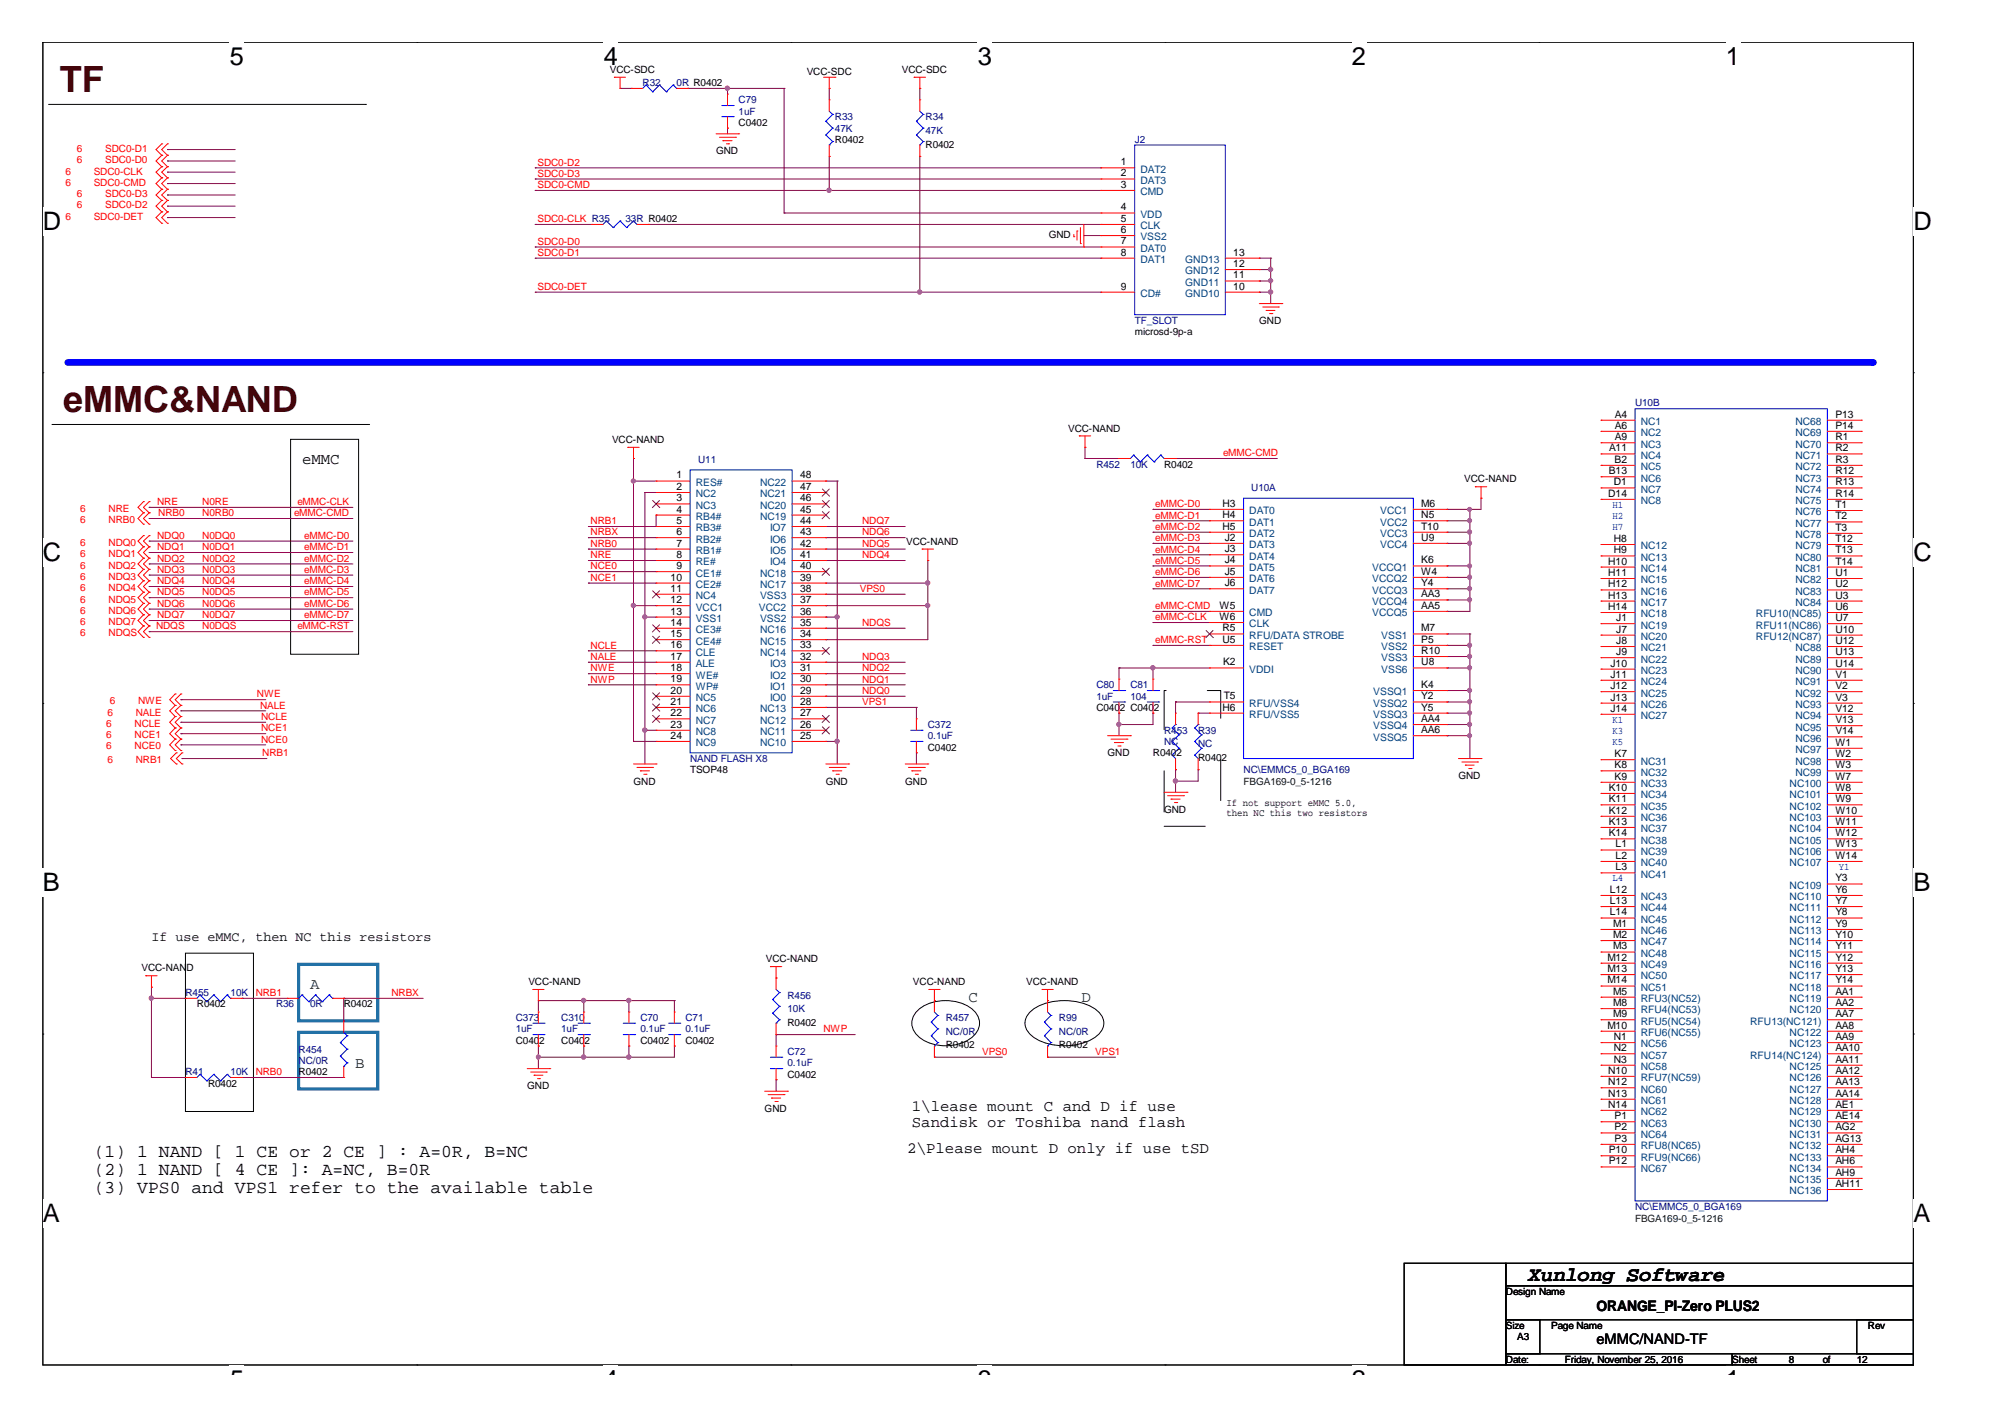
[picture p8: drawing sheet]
<svg xmlns="http://www.w3.org/2000/svg" width="297mm" height="210mm" viewBox="0 0 297 210" stroke-linecap="round" stroke-linejoin="round" font-family="sans-serif">
<defs><g id="words">
<g font-size="5.3" fill="#400000">
<text x="8.8" y="13.6">TF</text>
<text x="9.4" y="61.1">eMMC&amp;NAND</text>
</g>
<g font-size="3.8">
<text x="34" y="9.6">5</text>
<text x="89.5" y="9.6">4</text>
<text x="144.9" y="9.6">3</text>
<text x="200.3" y="9.6">2</text>
<text x="255.7" y="9.6">1</text>
<text x="6.3" y="34.1">D</text>
<text x="283.5" y="34.1">D</text>
<text x="6.3" y="83.1">C</text>
<text x="283.5" y="83.1">C</text>
<text x="6.3" y="132.1">B</text>
<text x="283.5" y="132.1">B</text>
<text x="6.3" y="181">A</text>
<text x="283.5" y="181">A</text>
<text x="34" y="205.6">5</text>
<text x="89.5" y="205.6">4</text>
<text x="144.9" y="205.6">3</text>
<text x="200.3" y="205.6">2</text>
<text x="255.7" y="205.6">1</text>
</g>
<text font-size="3" x="226.4" y="189.7">Xunlong Software</text>
<g font-size="2.7">
<text x="13.9" y="171.3">(1) 1 NAND [ 1 CE or 2 CE ] : A=0R, B=NC</text>
<text x="13.9" y="174">(2) 1 NAND [ 4 CE ]: A=NC, B=0R</text>
<text x="13.9" y="176.7">(3) VPS0 and VPS1 refer to the available table</text>
</g>
<g font-size="2.3">
<text x="44.7" y="68.7">eMMC</text>
<text x="135.1" y="164.6">1\lease mount C and D if use</text>
<text x="135.1" y="166.9">Sandisk or Toshiba nand flash</text>
<text x="134.4" y="170.7">2\Please mount D only if use tSD</text>
</g>
<g font-size="2.3" fill="#008000">
<text x="45.9" y="146.4">A</text>
<text x="143.5" y="148.5">C</text>
<text x="160.2" y="148.5">D</text>
<text x="52.6" y="158.2">B</text>
</g>
<g font-size="2.2">
<text x="236.5" y="194.2">ORANGE_PI-Zero PLUS2</text>
<text x="236.5" y="199.2">eMMC/NAND-TF</text>
</g>
<text font-size="2" x="22.4" y="139.4">If use eMMC, then NC this resistors</text>
<g font-size="1.5">
<text x="90.3" y="10.8">VCC-SDC</text>
<text x="119.5" y="11.1">VCC-SDC</text>
<text x="133.6" y="10.8">VCC-SDC</text>
<text x="106.1" y="22.8">GND</text>
<text x="109.4" y="18.6">C0402</text>
<text x="123.7" y="21.2">R0402</text>
<text x="137.1" y="21.9">R0402</text>
<text x="166.1" y="26.1">2</text>
<text x="166.1" y="27.8">3</text>
<text x="166.1" y="24.5">1</text>
<text x="155.4" y="35.2">GND</text>
<text x="166.1" y="31.2">4</text>
<text x="166.1" y="32.9">5</text>
<text x="166.1" y="34.5">6</text>
<text x="166.1" y="36.2">7</text>
<text x="166.1" y="37.9">8</text>
<text x="182.7" y="41.2">11</text>
<text x="182.7" y="39.6">12</text>
<text x="182.7" y="37.9">13</text>
<text x="166.1" y="42.9">9</text>
<text x="182.7" y="42.9">10</text>
<text x="186.6" y="48">GND</text>
<text x="168.1" y="49.7">microsd-9p-a</text>
<text x="90.7" y="65.6">VCC-NAND</text>
<text x="158.2" y="63.9">VCC-NAND</text>
<text x="239.2" y="61.9">A4</text>
<text x="239.2" y="63.5">A6</text>
<text x="239.2" y="65.2">A9</text>
<text x="271.9" y="61.9">P13</text>
<text x="271.9" y="63.5">P14</text>
<text x="271.9" y="65.2">R1</text>
<text x="100.2" y="70.9">1</text>
<text x="118.5" y="70.9">48</text>
<text x="172.5" y="69.3">R0402</text>
<text x="216.9" y="71.5">VCC-NAND</text>
<text x="238.3" y="70.2">B13</text>
<text x="238.4" y="66.9">A11</text>
<text x="239.1" y="71.9">D1</text>
<text x="239.2" y="68.6">B2</text>
<text x="271.9" y="66.9">R2</text>
<text x="271.9" y="68.6">R3</text>
<text x="271.9" y="70.2">R12</text>
<text x="271.9" y="71.9">R13</text>
<text x="100.2" y="74.3">3</text>
<text x="100.2" y="75.9">4</text>
<text x="100.2" y="77.6">5</text>
<text x="100.2" y="72.6">2</text>
<text x="118.5" y="74.3">46</text>
<text x="118.5" y="75.9">45</text>
<text x="118.5" y="77.6">44</text>
<text x="118.5" y="72.6">47</text>
<text x="181.1" y="75.1">H3</text>
<text x="181.1" y="76.8">H4</text>
<text x="210.6" y="75.1">M6</text>
<text x="210.6" y="76.8">N5</text>
<text x="238.3" y="73.6">D14</text>
<text x="271.9" y="73.6">R14</text>
<text x="271.9" y="75.2">T1</text>
<text x="271.9" y="76.9">T2</text>
<text x="100.2" y="79.3">6</text>
<text x="100.2" y="81">7</text>
<text x="100.2" y="82.6">8</text>
<text x="118.5" y="82.6">41</text>
<text x="118.5" y="81">42</text>
<text x="118.5" y="79.3">43</text>
<text x="134.2" y="80.7">VCC-NAND</text>
<text x="181.1" y="78.5">H5</text>
<text x="181.4" y="80.1">J2</text>
<text x="181.4" y="81.8">J3</text>
<text x="181.4" y="83.5">J4</text>
<text x="210.6" y="83.5">K6</text>
<text x="210.6" y="78.5">T10</text>
<text x="210.6" y="80.1">U9</text>
<text x="238.3" y="83.6">H10</text>
<text x="239.1" y="80.3">H8</text>
<text x="239.1" y="82">H9</text>
<text x="271.9" y="78.6">T3</text>
<text x="271.9" y="80.3">T12</text>
<text x="271.9" y="82">T13</text>
<text x="271.9" y="83.6">T14</text>
<text x="99.4" y="87.6">11</text>
<text x="99.4" y="86">10</text>
<text x="99.4" y="89.3">12</text>
<text x="100.2" y="84.3">9</text>
<text x="118.5" y="86">39</text>
<text x="118.5" y="87.6">38</text>
<text x="118.5" y="89.3">37</text>
<text x="118.5" y="84.3">40</text>
<text x="181.4" y="85.1">J5</text>
<text x="181.4" y="86.8">J6</text>
<text x="210.6" y="85.1">W4</text>
<text x="210.6" y="86.8">Y4</text>
<text x="210.6" y="88.5">AA3</text>
<text x="238.3" y="85.3">H11</text>
<text x="238.3" y="87">H12</text>
<text x="238.3" y="88.7">H13</text>
<text x="271.9" y="85.3">U1</text>
<text x="271.9" y="87">U2</text>
<text x="271.9" y="88.7">U3</text>
<text x="99.4" y="92.7">14</text>
<text x="99.4" y="94.4">15</text>
<text x="99.4" y="91">13</text>
<text x="118.5" y="92.7">35</text>
<text x="118.5" y="91">36</text>
<text x="118.5" y="94.4">34</text>
<text x="180.7" y="90.2">W5</text>
<text x="180.7" y="91.8">W6</text>
<text x="181.1" y="93.5">R5</text>
<text x="181.1" y="95.2">U5</text>
<text x="210.6" y="93.5">M7</text>
<text x="210.6" y="95.2">P5</text>
<text x="210.6" y="90.2">AA5</text>
<text x="238.3" y="90.4">H14</text>
<text x="239.4" y="92">J1</text>
<text x="239.4" y="93.7">J7</text>
<text x="239.4" y="95.4">J8</text>
<text x="271.9" y="90.4">U6</text>
<text x="271.9" y="92">U7</text>
<text x="271.9" y="93.7">U10</text>
<text x="271.9" y="95.4">U12</text>
<text x="99.4" y="97.7">17</text>
<text x="99.4" y="99.4">18</text>
<text x="99.4" y="96">16</text>
<text x="99.4" y="101.1">19</text>
<text x="118.5" y="99.4">31</text>
<text x="118.5" y="96">33</text>
<text x="118.5" y="97.7">32</text>
<text x="118.5" y="101.1">30</text>
<text x="181.2" y="98.6">K2</text>
<text x="210.6" y="101.9">K4</text>
<text x="210.6" y="96.9">R10</text>
<text x="210.6" y="98.6">U8</text>
<text x="238.6" y="98.7">J10</text>
<text x="238.6" y="100.4">J11</text>
<text x="239.4" y="97">J9</text>
<text x="271.9" y="97">U13</text>
<text x="271.9" y="98.7">U14</text>
<text x="271.9" y="100.4">V1</text>
<text x="99.4" y="102.8">20</text>
<text x="99.4" y="104.4">21</text>
<text x="99.4" y="106.1">22</text>
<text x="99.4" y="107.8">23</text>
<text x="118.5" y="102.8">29</text>
<text x="118.5" y="107.8">26</text>
<text x="118.5" y="104.4">28</text>
<text x="118.5" y="106.1">27</text>
<text x="162.4" y="105.3">C0402 C0402</text>
<text x="181.1" y="105.3">H6</text>
<text x="181.3" y="103.6">T5</text>
<text x="210.6" y="103.6">Y2</text>
<text x="210.6" y="105.3">Y5</text>
<text x="210.6" y="106.9">AA4</text>
<text x="238.6" y="102.1">J12</text>
<text x="238.6" y="103.8">J13</text>
<text x="238.6" y="105.4">J14</text>
<text x="271.9" y="102.1">V2</text>
<text x="271.9" y="103.8">V3</text>
<text x="271.9" y="105.4">V12</text>
<text x="271.9" y="107.1">V13</text>
<text x="99.4" y="109.4">24</text>
<text x="118.5" y="109.4">25</text>
<text x="137.5" y="111.2">C0402</text>
<text x="164.1" y="112">GND</text>
<text x="170.8" y="112">R0402</text>
<text x="177.5" y="112.7">R0402</text>
<text x="210.6" y="108.6">AA6</text>
<text x="239.2" y="112.2">K7</text>
<text x="239.2" y="113.8">K8</text>
<text x="271.9" y="108.8">V14</text>
<text x="271.9" y="110.5">W1</text>
<text x="271.9" y="112.2">W2</text>
<text x="271.9" y="113.8">W3</text>
<text x="93.9" y="116.2">GND</text>
<text x="102.2" y="114.5">TSOP48</text>
<text x="122.3" y="116.2">GND</text>
<text x="134.1" y="116.2">GND</text>
<text x="181.7" y="119.4">If not support eMMC 5.0,</text>
<text x="216.1" y="115.4">GND</text>
<text x="238.3" y="117.2">K10</text>
<text x="238.3" y="118.8">K11</text>
<text x="239.2" y="115.5">K9</text>
<text x="271.9" y="115.5">W7</text>
<text x="271.9" y="117.2">W8</text>
<text x="271.9" y="118.8">W9</text>
<text x="172.5" y="120.4">GND</text>
<text x="181.7" y="120.9">then NC this two resistors</text>
<text x="238.3" y="120.5">K12</text>
<text x="238.3" y="122.2">K13</text>
<text x="238.3" y="123.9">K14</text>
<text x="239.4" y="125.5">L1</text>
<text x="271.9" y="120.5">W10</text>
<text x="271.9" y="122.2">W11</text>
<text x="271.9" y="123.9">W12</text>
<text x="271.9" y="125.5">W13</text>
<text x="239.4" y="127.2">L2</text>
<text x="239.4" y="128.9">L3</text>
<text x="271.9" y="127.2">W14</text>
<text x="271.9" y="130.6">Y3</text>
<text x="238.5" y="132.3">L12</text>
<text x="238.5" y="133.9">L13</text>
<text x="238.5" y="135.6">L14</text>
<text x="239" y="137.3">M1</text>
<text x="271.9" y="132.3">Y6</text>
<text x="271.9" y="133.9">Y7</text>
<text x="271.9" y="135.6">Y8</text>
<text x="271.9" y="137.3">Y9</text>
<text x="21" y="143.9">VCC-NAND</text>
<text x="113.5" y="142.6">VCC-NAND</text>
<text x="238.1" y="142.3">M12</text>
<text x="238.1" y="144">M13</text>
<text x="239" y="139">M2</text>
<text x="239" y="140.6">M3</text>
<text x="271.9" y="139">Y10</text>
<text x="271.9" y="140.6">Y11</text>
<text x="271.9" y="142.3">Y12</text>
<text x="271.9" y="144">Y13</text>
<text x="29.2" y="149.2">R0402</text>
<text x="50.9" y="149.2">R0402</text>
<text x="78.3" y="145.9">VCC-NAND</text>
<text x="135.3" y="145.9">VCC-NAND</text>
<text x="152" y="145.9">VCC-NAND</text>
<text x="238.1" y="145.7">M14</text>
<text x="239" y="147.3">M5</text>
<text x="239" y="149">M8</text>
<text x="271.9" y="145.7">Y14</text>
<text x="271.9" y="147.3">AA1</text>
<text x="271.9" y="149">AA2</text>
<text x="76.4" y="154.6">C0402</text>
<text x="83.1" y="154.6">C0402</text>
<text x="94.9" y="154.6">C0402</text>
<text x="101.6" y="154.6">C0402</text>
<text x="116.7" y="151.9">R0402</text>
<text x="140.1" y="155.3">R0402</text>
<text x="156.9" y="155.3">R0402</text>
<text x="238.1" y="152.4">M10</text>
<text x="239" y="150.7">M9</text>
<text x="239.1" y="154.1">N1</text>
<text x="239.1" y="155.7">N2</text>
<text x="271.9" y="150.7">AA7</text>
<text x="271.9" y="152.4">AA8</text>
<text x="271.9" y="154.1">AA9</text>
<text x="271.9" y="155.7">AA10</text>
<text x="30.8" y="161">R0402</text>
<text x="44.2" y="159.3">R0402</text>
<text x="78.1" y="161.3">GND</text>
<text x="116.7" y="159.7">C0402</text>
<text x="238.3" y="159.1">N10</text>
<text x="238.3" y="160.8">N12</text>
<text x="239.1" y="157.4">N3</text>
<text x="271.9" y="157.4">AA11</text>
<text x="271.9" y="159.1">AA12</text>
<text x="271.9" y="160.8">AA13</text>
<text x="113.3" y="164.7">GND</text>
<text x="238.3" y="162.4">N13</text>
<text x="238.3" y="164.1">N14</text>
<text x="239.2" y="165.8">P1</text>
<text x="239.2" y="167.4">P2</text>
<text x="271.9" y="162.4">AA14</text>
<text x="271.9" y="164.1">AE1</text>
<text x="271.9" y="165.8">AE14</text>
<text x="271.9" y="167.4">AG2</text>
<text x="238.3" y="170.8">P10</text>
<text x="238.3" y="172.5">P12</text>
<text x="239.2" y="169.1">P3</text>
<text x="271.9" y="169.1">AG13</text>
<text x="271.9" y="170.8">AH4</text>
<text x="271.9" y="172.5">AH6</text>
<text x="271.9" y="174.2">AH9</text>
<text x="271.9" y="175.8">AH11</text>
<text x="223.1" y="191.8">Design Name</text>
<text x="223.1" y="196.9">Size</text>
<text x="229.8" y="196.9">Page Name</text>
<text x="276.7" y="196.9">Rev</text>
<text x="223.1" y="201.9">Date:</text>
<text x="224.8" y="198.5">A3</text>
<text x="231.8" y="201.9">Friday, November 25, 2016</text>
<text x="256.6" y="201.9">Sheet</text>
<text x="265" y="201.9">8</text>
<text x="270" y="201.9">of</text>
<text x="275.1" y="201.9">12</text>
</g>
<g font-size="1.5" fill="#000080">
<text x="95.2" y="12.8">R32</text>
<text x="100.2" y="12.8">0R R0402</text>
<text x="109.4" y="15.3">C79</text>
<text x="109.4" y="17">1uF</text>
<text x="123.7" y="17.8">R33</text>
<text x="137.1" y="17.8">R34</text>
<text x="123.7" y="19.5">47K</text>
<text x="137.1" y="19.8">47K</text>
<text x="168.1" y="21.2">J2</text>
<text x="92.7" y="32.9">33R R0402</text>
<text x="168.1" y="48">TF_SLOT</text>
<text x="242.2" y="60.2">U10B</text>
<text x="103.4" y="68.6">U11</text>
<text x="162.4" y="69.3">R452</text>
<text x="167.5" y="69.3">10K</text>
<text x="185.4" y="72.8">U10A</text>
<text x="162.4" y="102">C80</text>
<text x="167.5" y="102">C81</text>
<text x="137.5" y="107.8">C372</text>
<text x="162.4" y="103.6">1uF</text>
<text x="167.5" y="103.6">104</text>
<text x="102.2" y="112.9">NAND FLASH X8</text>
<text x="137.5" y="109.5">0.1uF</text>
<text x="172.5" y="108.7">R453</text>
<text x="172.5" y="110.3">NC</text>
<text x="177.5" y="108.7">R39</text>
<text x="177.5" y="110.7">NC</text>
<text x="184.2" y="114.5">NC\EMMC5_0_BGA169</text>
<text x="27.5" y="147.6">R455</text>
<text x="34.2" y="147.6">10K</text>
<text x="40.9" y="149.2">R36</text>
<text x="45.9" y="149.2">0R</text>
<text x="116.7" y="147.9">R456</text>
<text x="116.7" y="149.9">10K</text>
<text x="44.2" y="156">R454</text>
<text x="76.4" y="151.3">C373</text>
<text x="76.4" y="152.9">1uF</text>
<text x="83.1" y="151.3">C310</text>
<text x="83.1" y="152.9">1uF</text>
<text x="94.9" y="151.3">C70</text>
<text x="94.9" y="152.9">0.1uF</text>
<text x="101.6" y="151.3">C71</text>
<text x="101.6" y="152.9">0.1uF</text>
<text x="140.1" y="151.3">R457</text>
<text x="140.1" y="153.3">NC/0R</text>
<text x="156.9" y="151.3">R99</text>
<text x="156.9" y="153.3">NC/0R</text>
<text x="27.5" y="159.3">R41</text>
<text x="34.2" y="159.3">10K</text>
<text x="44.2" y="157.6">NC/0R</text>
<text x="116.7" y="156.3">C72</text>
<text x="116.7" y="158">0.1uF</text>
<text x="242.2" y="179.3">NC\EMMC5_0_BGA169</text>
</g>
<g font-size="1.5" fill="#f00">
<text x="11.4" y="22.5">6</text>
<text x="15.6" y="22.5">SDC0-D1</text>
<text x="9.7" y="27.5">6</text>
<text x="9.7" y="25.9">6</text>
<text x="11.4" y="29.2">6</text>
<text x="11.4" y="24.2">6</text>
<text x="13.9" y="27.5">SDC0-CMD</text>
<text x="13.9" y="25.9">SDC0-CLK</text>
<text x="15.6" y="29.2">SDC0-D3</text>
<text x="15.6" y="24.2">SDC0-D0</text>
<text x="79.6" y="24.5">SDC0-D2</text>
<text x="79.6" y="26.2">SDC0-D3</text>
<text x="79.6" y="27.9">SDC0-CMD</text>
<text x="9.7" y="32.6">6</text>
<text x="11.4" y="30.9">6</text>
<text x="13.9" y="32.6">SDC0-DET</text>
<text x="15.6" y="30.9">SDC0-D2</text>
<text x="79.6" y="32.9">SDC0-CLK R35</text>
<text x="79.6" y="36.3">SDC0-D0</text>
<text x="79.6" y="37.9">SDC0-D1</text>
<text x="79.6" y="42.9">SDC0-DET</text>
<text x="181.2" y="67.6">eMMC-CMD</text>
<text x="11.9" y="75.8">6</text>
<text x="11.9" y="77.5">6</text>
<text x="16.1" y="75.8">NRE</text>
<text x="16.1" y="77.5">NRB0</text>
<text x="23.3" y="74.8">NRE</text>
<text x="23.5" y="76.5">NRB0</text>
<text x="30" y="74.8">N0RE</text>
<text x="30" y="76.5">N0RB0</text>
<text x="43.6" y="76.5">eMMC-CMD</text>
<text x="44.1" y="74.8">eMMC-CLK</text>
<text x="87.5" y="77.7">NRB1</text>
<text x="127.7" y="77.7">NDQ7</text>
<text x="171.2" y="75.1">eMMC-D0</text>
<text x="171.2" y="76.8">eMMC-D1</text>
<text x="11.9" y="80.9">6</text>
<text x="11.9" y="82.5">6</text>
<text x="16.1" y="80.9">NDQ0</text>
<text x="16.1" y="82.5">NDQ1</text>
<text x="23.3" y="81.5">NDQ1</text>
<text x="23.3" y="83.2">NDQ2</text>
<text x="23.3" y="79.8">NDQ0</text>
<text x="30" y="81.5">N0DQ1</text>
<text x="30" y="83.2">N0DQ2</text>
<text x="30" y="79.8">N0DQ0</text>
<text x="45.1" y="81.5">eMMC-D1</text>
<text x="45.1" y="83.2">eMMC-D2</text>
<text x="45.1" y="79.8">eMMC-D0</text>
<text x="87.5" y="82.7">NRE</text>
<text x="87.5" y="79.3">NRBX</text>
<text x="87.5" y="81">NRB0</text>
<text x="127.7" y="79.3">NDQ6</text>
<text x="127.7" y="81">NDQ5</text>
<text x="127.7" y="82.7">NDQ4</text>
<text x="171.2" y="78.5">eMMC-D2</text>
<text x="171.2" y="80.2">eMMC-D3</text>
<text x="171.2" y="81.8">eMMC-D4</text>
<text x="171.2" y="83.5">eMMC-D5</text>
<text x="11.9" y="87.6">6</text>
<text x="11.9" y="85.9">6</text>
<text x="11.9" y="84.2">6</text>
<text x="11.9" y="89.3">6</text>
<text x="16.1" y="87.6">NDQ4</text>
<text x="16.1" y="85.9">NDQ3</text>
<text x="16.1" y="84.2">NDQ2</text>
<text x="16.1" y="89.3">NDQ5</text>
<text x="23.3" y="84.9">NDQ3</text>
<text x="23.3" y="88.2">NDQ5</text>
<text x="23.3" y="89.9">NDQ6</text>
<text x="23.3" y="86.5">NDQ4</text>
<text x="30" y="84.9">N0DQ3</text>
<text x="30" y="88.2">N0DQ5</text>
<text x="30" y="89.9">N0DQ6</text>
<text x="30" y="86.5">N0DQ4</text>
<text x="45.1" y="84.9">eMMC-D3</text>
<text x="45.1" y="88.2">eMMC-D5</text>
<text x="45.1" y="89.9">eMMC-D6</text>
<text x="45.1" y="86.5">eMMC-D4</text>
<text x="87.5" y="84.3">NCE0</text>
<text x="87.5" y="86">NCE1</text>
<text x="127.4" y="87.7">VPS0</text>
<text x="171.2" y="85.2">eMMC-D6</text>
<text x="171.2" y="86.9">eMMC-D7</text>
<text x="11.9" y="92.6">6</text>
<text x="11.9" y="90.9">6</text>
<text x="11.9" y="94.2">6</text>
<text x="16.1" y="92.6">NDQ7</text>
<text x="16.1" y="90.9">NDQ6</text>
<text x="16.1" y="94.2">NDQS</text>
<text x="23.1" y="93.2">NDQS</text>
<text x="23.3" y="91.6">NDQ7</text>
<text x="30" y="93.2">N0DQS</text>
<text x="30" y="91.6">N0DQ7</text>
<text x="44.1" y="93.2">eMMC-RST</text>
<text x="45.1" y="91.6">eMMC-D7</text>
<text x="127.7" y="92.7">NDQS</text>
<text x="171.2" y="90.2">eMMC-CMD</text>
<text x="171.2" y="91.9">eMMC-CLK</text>
<text x="171.2" y="95.3">eMMC-RST</text>
<text x="87.5" y="101.1">NWP</text>
<text x="87.5" y="96.1">NCLE</text>
<text x="87.5" y="97.8">NALE</text>
<text x="87.5" y="99.5">NWE</text>
<text x="127.7" y="97.8">NDQ3</text>
<text x="127.7" y="99.5">NDQ2</text>
<text x="127.7" y="101.1">NDQ1</text>
<text x="15.7" y="107.7">6</text>
<text x="15.9" y="106">6</text>
<text x="16.3" y="104.3">6</text>
<text x="19.9" y="107.7">NCLE</text>
<text x="20.1" y="106">NALE</text>
<text x="20.4" y="104.3">NWE</text>
<text x="38.1" y="103.3">NWE</text>
<text x="38.5" y="105">NALE</text>
<text x="38.7" y="106.7">NCLE</text>
<text x="127.7" y="102.8">NDQ0</text>
<text x="127.7" y="104.5">VPS1</text>
<text x="15.7" y="109.4">6</text>
<text x="15.7" y="111">6</text>
<text x="15.9" y="113">6</text>
<text x="19.9" y="109.4">NCE1</text>
<text x="19.9" y="111">NCE0</text>
<text x="20.1" y="113">NRB1</text>
<text x="38.7" y="110">NCE0</text>
<text x="38.7" y="108.3">NCE1</text>
<text x="38.9" y="112">NRB1</text>
<text x="37.9" y="147.5">NRB1</text>
<text x="58" y="147.5">NRBX</text>
<text x="122" y="152.9">NWP</text>
<text x="37.9" y="159.3">NRB0</text>
<text x="145.5" y="156.3">VPS0</text>
<text x="162.3" y="156.3">VPS1</text>
</g>
<g font-size="1.5" fill="#004080">
<text x="169" y="27.2">DAT3</text>
<text x="169" y="28.9">CMD</text>
<text x="169" y="25.6">DAT2</text>
<text x="169" y="32.3">VDD</text>
<text x="169" y="34">CLK</text>
<text x="169" y="35.6">VSS2</text>
<text x="169" y="37.3">DAT0</text>
<text x="169" y="39">DAT1</text>
<text x="175.6" y="40.7">GND12</text>
<text x="175.6" y="39">GND13</text>
<text x="169" y="44">CD#</text>
<text x="175.6" y="44">GND10</text>
<text x="175.6" y="42.3">GND11</text>
<text x="243.1" y="63">NC1</text>
<text x="243.1" y="64.6">NC2</text>
<text x="266" y="63">NC68</text>
<text x="266" y="64.6">NC69</text>
<text x="103.1" y="72">RES#</text>
<text x="112.6" y="72">NC22</text>
<text x="243.1" y="66.3">NC3</text>
<text x="243.1" y="68">NC4</text>
<text x="243.1" y="69.7">NC5</text>
<text x="243.1" y="71.3">NC6</text>
<text x="266" y="66.3">NC70</text>
<text x="266" y="68">NC71</text>
<text x="266" y="69.7">NC72</text>
<text x="266" y="71.3">NC73</text>
<text x="103.1" y="75.4">NC3</text>
<text x="103.1" y="77">RB4#</text>
<text x="103.1" y="73.7">NC2</text>
<text x="112.6" y="75.4">NC20</text>
<text x="112.6" y="77">NC19</text>
<text x="112.6" y="73.7">NC21</text>
<text x="185.1" y="76.2">DAT0</text>
<text x="185.1" y="77.9">DAT1</text>
<text x="204.5" y="76.2">VCC1</text>
<text x="204.5" y="77.9">VCC2</text>
<text x="243.1" y="73">NC7</text>
<text x="243.1" y="74.7">NC8</text>
<text x="266" y="73">NC74</text>
<text x="266" y="74.7">NC75</text>
<text x="266" y="76.3">NC76</text>
<text x="103.1" y="80.4">RB2#</text>
<text x="103.1" y="82.1">RB1#</text>
<text x="103.1" y="78.7">RB3#</text>
<text x="103.1" y="83.7">RE#</text>
<text x="114.1" y="83.7">IO4</text>
<text x="114.1" y="78.7">IO7</text>
<text x="114.1" y="82.1">IO5</text>
<text x="114.1" y="80.4">IO6</text>
<text x="185.1" y="79.6">DAT2</text>
<text x="185.1" y="81.2">DAT3</text>
<text x="185.1" y="82.9">DAT4</text>
<text x="204.5" y="79.6">VCC3</text>
<text x="204.5" y="81.2">VCC4</text>
<text x="243.1" y="81.4">NC12</text>
<text x="243.1" y="83.1">NC13</text>
<text x="266" y="78">NC77</text>
<text x="266" y="79.7">NC78</text>
<text x="266" y="81.4">NC79</text>
<text x="266" y="83.1">NC80</text>
<text x="103.1" y="88.7">NC4</text>
<text x="103.1" y="87.1">CE2#</text>
<text x="103.1" y="85.4">CE1#</text>
<text x="112.6" y="87.1">NC17</text>
<text x="112.6" y="88.7">VSS3</text>
<text x="112.6" y="85.4">NC18</text>
<text x="185.1" y="84.6">DAT5</text>
<text x="185.1" y="86.2">DAT6</text>
<text x="185.1" y="87.9">DAT7</text>
<text x="203.3" y="84.6">VCCQ1</text>
<text x="203.3" y="86.2">VCCQ2</text>
<text x="203.3" y="87.9">VCCQ3</text>
<text x="203.3" y="89.6">VCCQ4</text>
<text x="243.1" y="84.7">NC14</text>
<text x="243.1" y="86.4">NC15</text>
<text x="243.1" y="88.1">NC16</text>
<text x="243.1" y="89.8">NC17</text>
<text x="266" y="84.7">NC81</text>
<text x="266" y="86.4">NC82</text>
<text x="266" y="88.1">NC83</text>
<text x="266" y="89.8">NC84</text>
<text x="103.1" y="93.8">CE3#</text>
<text x="103.1" y="95.5">CE4#</text>
<text x="103.1" y="90.4">VCC1</text>
<text x="103.1" y="92.1">VSS1</text>
<text x="112.4" y="90.4">VCC2</text>
<text x="112.6" y="93.8">NC16</text>
<text x="112.6" y="92.1">VSS2</text>
<text x="112.6" y="95.5">NC15</text>
<text x="185.1" y="94.6">RFU/DATA STROBE</text>
<text x="185.1" y="91.3">CMD</text>
<text x="185.1" y="92.9">CLK</text>
<text x="203.3" y="91.3">VCCQ5</text>
<text x="204.6" y="94.6">VSS1</text>
<text x="243.1" y="91.5">NC18</text>
<text x="243.1" y="93.1">NC19</text>
<text x="243.1" y="94.8">NC20</text>
<text x="260.1" y="91.5">RFU10(NC85)</text>
<text x="260.1" y="93.1">RFU11(NC86)</text>
<text x="260.1" y="94.8">RFU12(NC87)</text>
<text x="103.1" y="98.8">ALE</text>
<text x="103.1" y="100.5">WE#</text>
<text x="103.1" y="97.1">CLE</text>
<text x="112.6" y="97.1">NC14</text>
<text x="114.1" y="100.5">IO2</text>
<text x="114.1" y="98.8">IO3</text>
<text x="185.1" y="99.7">VDDI</text>
<text x="185.1" y="96.3">RESET</text>
<text x="204.6" y="96.3">VSS2</text>
<text x="204.6" y="98">VSS3</text>
<text x="204.6" y="99.7">VSS6</text>
<text x="243.1" y="96.5">NC21</text>
<text x="243.1" y="98.1">NC22</text>
<text x="243.1" y="99.8">NC23</text>
<text x="243.1" y="101.5">NC24</text>
<text x="266" y="96.5">NC88</text>
<text x="266" y="98.1">NC89</text>
<text x="266" y="99.8">NC90</text>
<text x="266" y="101.5">NC91</text>
<text x="103.1" y="103.9">NC5</text>
<text x="103.1" y="105.5">NC6</text>
<text x="103.1" y="107.2">NC7</text>
<text x="103.1" y="102.2">WP#</text>
<text x="112.6" y="105.5">NC13</text>
<text x="112.6" y="107.2">NC12</text>
<text x="114.1" y="103.9">IO0</text>
<text x="114.1" y="102.2">IO1</text>
<text x="185.1" y="106.4">RFU/VSS5</text>
<text x="185.1" y="104.7">RFU/VSS4</text>
<text x="203.5" y="103">VSSQ1</text>
<text x="203.5" y="104.7">VSSQ2</text>
<text x="203.5" y="106.4">VSSQ3</text>
<text x="243.1" y="103.2">NC25</text>
<text x="243.1" y="104.9">NC26</text>
<text x="243.1" y="106.5">NC27</text>
<text x="266" y="103.2">NC92</text>
<text x="266" y="104.9">NC93</text>
<text x="266" y="106.5">NC94</text>
<text x="103.1" y="110.5">NC9</text>
<text x="103.1" y="108.9">NC8</text>
<text x="112.6" y="108.9">NC11</text>
<text x="112.6" y="110.5">NC10</text>
<text x="203.5" y="108">VSSQ4</text>
<text x="203.5" y="109.7">VSSQ5</text>
<text x="243.1" y="113.3">NC31</text>
<text x="266" y="108.2">NC95</text>
<text x="266" y="109.9">NC96</text>
<text x="266" y="111.6">NC97</text>
<text x="266" y="113.3">NC98</text>
<text x="243.1" y="114.9">NC32</text>
<text x="243.1" y="116.6">NC33</text>
<text x="243.1" y="118.3">NC34</text>
<text x="243.1" y="119.9">NC35</text>
<text x="265.1" y="116.6">NC100</text>
<text x="265.1" y="118.3">NC101</text>
<text x="265.1" y="119.9">NC102</text>
<text x="266" y="114.9">NC99</text>
<text x="243.1" y="121.6">NC36</text>
<text x="243.1" y="123.3">NC37</text>
<text x="243.1" y="125">NC38</text>
<text x="265.1" y="121.6">NC103</text>
<text x="265.1" y="123.3">NC104</text>
<text x="265.1" y="125">NC105</text>
<text x="243.1" y="126.6">NC39</text>
<text x="243.1" y="128.3">NC40</text>
<text x="243.1" y="130">NC41</text>
<text x="265.1" y="126.6">NC106</text>
<text x="265.1" y="128.3">NC107</text>
<text x="265.1" y="131.7">NC109</text>
<text x="243.1" y="133.4">NC43</text>
<text x="243.1" y="135">NC44</text>
<text x="243.1" y="136.7">NC45</text>
<text x="265.1" y="133.4">NC110</text>
<text x="265.1" y="135">NC111</text>
<text x="265.1" y="136.7">NC112</text>
<text x="243.1" y="138.4">NC46</text>
<text x="243.1" y="140.1">NC47</text>
<text x="243.1" y="141.7">NC48</text>
<text x="243.1" y="143.4">NC49</text>
<text x="265.1" y="138.4">NC113</text>
<text x="265.1" y="140.1">NC114</text>
<text x="265.1" y="141.7">NC115</text>
<text x="265.1" y="143.4">NC116</text>
<text x="243.1" y="145.1">NC50</text>
<text x="243.1" y="146.8">NC51</text>
<text x="243.1" y="148.4">RFU3(NC52)</text>
<text x="265.1" y="145.1">NC117</text>
<text x="265.1" y="146.8">NC118</text>
<text x="265.1" y="148.4">NC119</text>
<text x="243.1" y="150.1">RFU4(NC53)</text>
<text x="243.1" y="151.8">RFU5(NC54)</text>
<text x="243.1" y="153.5">RFU6(NC55)</text>
<text x="243.1" y="155.2">NC56</text>
<text x="259.3" y="151.8">RFU13(NC121)</text>
<text x="265.1" y="150.1">NC120</text>
<text x="265.1" y="153.5">NC122</text>
<text x="265.1" y="155.2">NC123</text>
<text x="243.1" y="156.8">NC57</text>
<text x="243.1" y="158.5">NC58</text>
<text x="243.1" y="160.2">RFU7(NC59)</text>
<text x="243.1" y="161.9">NC60</text>
<text x="259.3" y="156.8">RFU14(NC124)</text>
<text x="265.1" y="158.5">NC125</text>
<text x="265.1" y="160.2">NC126</text>
<text x="265.1" y="161.9">NC127</text>
<text x="243.1" y="163.5">NC61</text>
<text x="243.1" y="165.2">NC62</text>
<text x="243.1" y="166.9">NC63</text>
<text x="265.1" y="163.5">NC128</text>
<text x="265.1" y="165.2">NC129</text>
<text x="265.1" y="166.9">NC130</text>
<text x="243.1" y="168.5">NC64</text>
<text x="243.1" y="170.2">RFU8(NC65)</text>
<text x="243.1" y="171.9">RFU9(NC66)</text>
<text x="243.1" y="173.6">NC67</text>
<text x="265.1" y="168.5">NC131</text>
<text x="265.1" y="170.2">NC132</text>
<text x="265.1" y="171.9">NC133</text>
<text x="265.1" y="173.6">NC134</text>
<text x="265.1" y="175.3">NC135</text>
<text x="265.1" y="176.9">NC136</text>
</g>
<g font-size="1.5" fill="#00f">
<text x="238.9" y="75.2">H1</text>
<text x="238.9" y="76.8">H2</text>
<text x="238.9" y="78.5">H7</text>
<text x="238.9" y="107">K1</text>
<text x="238.9" y="108.7">K3</text>
<text x="238.9" y="110.4">K5</text>
<text x="238.9" y="130.5">L4</text>
<text x="272.4" y="128.8">Y1</text>
</g>
<g font-size="1.5" fill="#004000">
<text x="184.2" y="116.2">FBGA169-0_5-1216</text>
<text x="242.2" y="180.9">FBGA169-0_5-1216</text>
</g>
</g></defs>
<path d="M6.3 6.2h277.2v196h-277.2z" fill="none" stroke="#000" stroke-width=".15"/>
<g fill="#fff">
<path d="M34 6.2h2.2v4.3h-2.2z"/>
<path d="M34 202.2h2.2v1.4h-2.2z"/>
</g>
<path d="M61.8 6.2h.1M61.8 202.2h.1" fill="none" stroke="#000" stroke-width=".15"/>
<g fill="#fff">
<path d="M89.5 6.2h2.1v4.3h-2.1z"/>
<path d="M89.5 202.2h2.1v1.4h-2.1z"/>
</g>
<path d="M117.2 6.2h.1M117.2 202.2h.1" fill="none" stroke="#000" stroke-width=".15"/>
<g fill="#fff">
<path d="M144.9 6.2h2.1v4.3h-2.1z"/>
<path d="M144.9 202.2h2.1v1.4h-2.1z"/>
</g>
<path d="M172.6 6.2h.1M172.6 202.2h.1" fill="none" stroke="#000" stroke-width=".15"/>
<g fill="#fff">
<path d="M200.3 6.2h2.1v4.3h-2.1z"/>
<path d="M200.3 202.2h2.1v1.4h-2.1z"/>
</g>
<path d="M228 6.2h.1M228 202.2h.1" fill="none" stroke="#000" stroke-width=".15"/>
<g fill="#fff">
<path d="M255.7 6.2h2.1v4.3h-2.1z"/>
<path d="M255.7 202.2h2.1v1.4h-2.1z"/>
<path d="M6.3 30.7h2.8v4.2h-2.8z"/>
<path d="M283.5 30.7h2.7v4.2h-2.7z"/>
<path d="M6.3 79.7h2.8v4.2h-2.8z"/>
<path d="M283.5 79.7h2.7v4.2h-2.7z"/>
</g>
<path d="M6.3 55.2h.1M283.5 55.2h.1" fill="none" stroke="#000" stroke-width=".15"/>
<g fill="#fff">
<path d="M6.3 128.7h2.6v4.2h-2.6z"/>
<path d="M283.5 128.7h2.5v4.2h-2.5z"/>
</g>
<path d="M6.3 104.2h.1M283.5 104.2h.1" fill="none" stroke="#000" stroke-width=".15"/>
<g fill="#fff">
<path d="M6.3 177.6h2.6v4.3h-2.6z"/>
<path d="M283.5 177.6h2.5v4.3h-2.5z"/>
</g>
<path d="M7.2 15.5h46.9M54.1 15.5h.1M6.3 153.2h.1M283.5 153.2h.1" fill="none" stroke="#000" stroke-width=".15"/>
<path d="M10 53.7h267.4" fill="none" stroke="#00f" stroke-width=".97"/>
<circle cx="277.4" cy="53.7" r=".49" fill="#00f"/>
<g fill="none" stroke="#000" stroke-width=".15">
<path d="M7.7 62.9h46.9M43.1 65.1h10v31.8h-10zM54.6 62.9h.1M27.5 141.2h10v23.4h-10zM135.8 149.9a6.5 6.5 0 0 1 8.6 0 2.5 2.5 0 0 1-.5 3.8 6.6 6.6 0 0 1-8.1-.5 2.42 2.42 0 0 1 0-3.3zM152.6 149.9a8.5 8.5 0 0 1 8-1.2 4.3 4.3 0 0 1 2.8 2.3 2.38 2.38 0 0 1-1.2 2.7 8.9 8.9 0 0 1-9 0 2.33 2.33 0 0 1-.6-3.8zM208 187.1h15.1v15.1h-15.1zM223.1 187.1h60.4v3.4h-60.4zM223.1 190.5h60.4v5h-60.4zM223.1 195.5h5v5h-5zM275.1 195.5h8.4v5h-8.4zM223.1 200.5h33.5v1.7h-33.5z"/>
<path d="M256.6 200.5h26.9v1.7h-26.9z"/>
</g>
<path d="M172.5 102.3h8.3v20.1h-8.3z" fill="none" stroke="#000" stroke-width=".15" stroke-dasharray="6.1 6.1"/>
<path d="M44.2 152.9h11.8v8.4h-11.8zM44.2 142.8h11.8v8.4h-11.8z" fill="none" stroke="#0080bf" stroke-width=".47"/>
<g fill="none" stroke="#800040" stroke-width=".15">
<path d="M91.9 13.1h.1M91.9 13.1h1.6M101.9 13.1h.1M101.9 13.1h14.3M107.8 19h.1M107.8 13.1h.1M107.8 13.1v.8M107.8 19v.8M116.2 13.1h.1M116.2 13.1v18.5M122.9 13.1h.1M122.9 13.1v1.7"/>
<path d="M136.3 13.1h.1M136.3 13.1v1.7M24.8 22.2h.1M24.8 23.8h.1M24.8 25.5h.1M24.8 27.2h.1M24.8 28.9h.1M24.8 30.5h.1M24.8 32.2h.1M24.8 22.2h10M24.8 23.8h10M24.8 25.5h10"/>
<path d="M24.8 27.2h10M24.8 28.9h10M24.8 30.5h10M24.8 32.2h10M79.3 24.9h.1M79.3 36.6h.1M79.3 38.2h.1M79.3 26.5h.1M79.3 28.2h.1M79.3 33.2h.1M79.3 24.9h83.8M79.3 36.6h83.8"/>
<path d="M79.3 38.2h83.8M79.3 26.5h83.8M79.3 28.2h83.8M79.3 33.2h8.4M96.1 33.2h.1M96.1 33.2h67M116.2 31.6h.1M116.2 31.6h46.9M122.9 28.2h.1M122.9 23.2h.1M122.9 23.2v5M136.3 23.2h.1"/>
<path d="M136.3 23.2v20.1M160.6 34.9h.1M160.6 34.9h2.5M186.6 38.2h.1M186.6 39.9h.1M186.6 38.2h1.7M186.6 39.9h1.7M188.3 38.2h.1M188.3 39.9h.1M188.3 38.2v6.8M79.3 43.3h.1M79.3 43.3h83.8"/>
<path d="M136.3 43.3h.1M186.6 43.3h.1M186.6 41.6h.1M186.6 43.3h1.7M186.6 41.6h1.7M188.3 43.3h.1M188.3 41.6h.1M22.1 75.2h.1M22.1 76.8h.1M22.1 75.2h30.2M22.1 76.8h30.2M87.2 78h.1"/>
<path d="M87.2 79.6h.1M87.2 79.6h10M93.9 67.9h.1M93.9 71.3h.1M93.9 67.9v41.9M93.9 71.3h3.3M95.5 73h.1M95.5 73h1.7M95.5 73v40.2M97.2 76.3h.1M97.2 76.3v1.7h-10M122.3 71.3h.1"/>
<path d="M122.3 78h.1M122.3 79.6h.1M122.3 78h11.8M122.3 71.3h1.7M122.3 79.6h11.8M124 71.3h.1M124 71.3v41.9M160.7 66.3h.1M160.7 67.9h.1M160.7 67.9h5.1M160.7 66.3v1.6M170.8 75.5h.1"/>
<path d="M170.8 77.1h.1M170.8 78.8h.1M170.8 75.5h8.4M170.8 77.1h8.4M170.8 78.8h8.4M174.2 67.9h.1M174.2 67.9h15M214.4 75.5h.1M214.4 77.1h.1M214.4 78.8h.1M214.4 77.1h3.4M214.4 78.8h3.4"/>
<path d="M217.8 75.5h.1M217.8 78.8h.1M217.8 77.1h.1M217.8 75.5v15.1h-3.4M219.4 73.8h.1M219.4 73.8v1.7h-5M22.1 81.8h.1M22.1 83.5h.1M22.1 85.2h.1M22.1 88.5h.1M22.1 90.2h.1M22.1 91.9h.1"/>
<path d="M22.1 80.2h.1M22.1 93.6h.1M22.1 86.9h.1M22.1 81.8h30.2M22.1 83.5h30.2M22.1 85.2h30.2M22.1 88.5h30.2M22.1 90.2h30.2M22.1 91.9h30.2M22.1 80.2h30.2M22.1 93.6h30.2M22.1 86.9h30.2"/>
<path d="M87.2 83h.1M87.2 84.7h.1M87.2 86.4h.1M87.2 96.4h.1M87.2 98.1h.1M87.2 99.8h.1M87.2 81.3h.1M87.2 83h10M87.2 84.7h10M87.2 86.4h10M87.2 96.4h10M87.2 98.1h10"/>
<path d="M87.2 99.8h10M87.2 81.3h10M93.9 89.7h.1M93.9 89.7h3.3M95.5 91.4h.1M95.5 91.4h1.7M122.3 91.4h.1M122.3 89.7h.1M122.3 88h.1M122.3 93.1h.1M122.3 81.3h.1M122.3 83h.1"/>
<path d="M122.3 98.1h.1M122.3 99.8h.1M122.3 86.4h.1M122.3 94.8h.1M122.3 89.7h15.2M122.3 91.4h1.7M122.3 83h11.8M122.3 86.4h15.2M122.3 98.1h11.8M122.3 99.8h11.8M122.3 88h11.8M122.3 93.1h11.8"/>
<path d="M122.3 81.3h11.8M124 91.4h.1M137.5 86.4h.1M137.5 89.7h.1M137.5 83h.1M137.5 83v11.8h-15.2M165.8 98.9h.1M165.8 98.9h13.4M165.8 98.9v1.7M170.8 80.5h.1M170.8 82.2h.1M170.8 83.8h.1"/>
<path d="M170.8 85.5h.1M170.8 87.2h.1M170.8 90.6h.1M170.8 92.2h.1M170.8 95.6h.1M170.8 98.9h.1M170.8 80.5h8.4M170.8 85.5h8.4M170.8 87.2h8.4M170.8 90.6h8.4M170.8 95.6h8.4M170.8 82.2h8.4"/>
<path d="M170.8 83.8h8.4M170.8 92.2h8.4M170.8 98.9v1.7M214.4 80.5h.1M214.4 85.5h.1M214.4 87.2h.1M214.4 88.9h.1M214.4 90.6h.1M214.4 93.9h.1M214.4 95.6h.1M214.4 97.3h.1M214.4 98.9h.1"/>
<path d="M214.4 83.8h.1M214.4 80.5h3.4M214.4 85.5h3.4M214.4 87.2h3.4M214.4 88.9h3.4M214.4 93.9h3.4M214.4 95.6h3.4M214.4 97.3h3.4M214.4 98.9h3.4M214.4 83.8h3.4M217.8 83.8h.1M217.8 85.5h.1"/>
<path d="M217.8 87.2h.1M217.8 88.9h.1M217.8 98.9h.1M217.8 93.9h.1M217.8 97.3h.1M217.8 95.6h.1M217.8 80.5h.1M217.8 93.9v18.5M26.8 107h.1M26.8 105.3h.1M26.8 103.6h.1M26.8 110.3h.1"/>
<path d="M26.8 108.7h.1M26.8 107h12.6M26.8 105.3h12.6M26.8 103.6h12.6M26.8 110.3h12.6M26.8 108.7h12.6M27 112.4h.1M27 112.4h12.5M87.2 101.4h.1M87.2 101.4h10M93.9 109.8h.1M93.9 109.8h3.3"/>
<path d="M95.5 108.2h.1M95.5 108.2h1.7M122.3 109.8h.1M122.3 101.4h.1M122.3 103.1h.1M122.3 104.8h.1M122.3 109.8h1.7M122.3 101.4h11.8M122.3 103.1h11.8M122.3 104.8h13.5M124 109.8h.1M135.8 111.5h.1"/>
<path d="M135.8 104.8h.1M135.8 104.8v1.7M135.8 111.5v1.7M165.8 107.3h.1M165.8 105.6h.1M165.8 105.6v3.4M170.8 105.6h.1M170.8 105.6v1.7h-5M174.2 104h.1M174.2 115.7h.1M174.2 114h.1M174.2 104h5"/>
<path d="M174.2 104v1.6M174.2 114v3.4M177.5 105.6h.1M177.5 114h.1M177.5 105.6h1.7M177.5 114v1.7h-3.3M214.4 102.3h.1M214.4 104h.1M214.4 105.6h.1M214.4 107.3h.1M214.4 109h.1M214.4 102.3h3.4"/>
<path d="M214.4 104h3.4M214.4 105.6h3.4M214.4 107.3h3.4M214.4 109h3.4M217.8 109h.1M217.8 107.3h.1M217.8 104h.1M217.8 105.6h.1M217.8 102.3h.1M22.4 147.9h.1M22.4 159.6h.1M22.4 146.2h.1"/>
<path d="M22.4 147.9h5.1M22.4 159.6h5.1M22.4 146.2v13.4M35.9 147.9h.1M35.9 159.6h.1M35.9 147.9h6.6M35.9 159.6h15M50.9 147.9h.1M50.9 147.9h11.8M50.9 147.9v3.3M79.8 156.6h.1M79.8 155h.1"/>
<path d="M79.8 148.2h.1M79.8 148.2h20.1M79.8 148.2v1.7M79.8 155v3.3M86.5 156.6h.1M86.5 148.2h.1M86.5 155h.1M86.5 148.2v1.7M86.5 155v1.6M93.2 148.2h.1M93.2 156.6h.1M93.2 155h.1"/>
<path d="M93.2 148.2v1.7M93.2 155v1.6M99.9 155h.1M99.9 148.2h.1M99.9 155v1.6h-20.1M99.9 148.2v1.7M115 159.9h.1M115 153.3h.1M115 153.3v1.7M115 159.9v1.7M115 153.3h11.7M138.4 156.6h.1"/>
<path d="M138.4 156.6h10.1M155.2 156.6h.1M155.2 156.6h10.1"/>
</g>
<g fill="#f0f" stroke="#f0f" stroke-width=".15">
<circle cx="136.2" cy="43.3" r=".32"/>
<circle cx="122.8" cy="28.2" r=".32"/>
<circle cx="107.8" cy="13.1" r=".32"/>
<circle cx="188.2" cy="43.3" r=".32"/>
<circle cx="188.2" cy="41.6" r=".31"/>
<circle cx="188.2" cy="39.9" r=".32"/>
<circle cx="217.7" cy="75.4" r=".3"/>
<circle cx="217.7" cy="80.5" r=".31"/>
<circle cx="217.7" cy="78.8" r=".31"/>
<circle cx="217.7" cy="85.5" r=".31"/>
<circle cx="217.7" cy="88.8" r=".31"/>
<circle cx="217.7" cy="87.2" r=".31"/>
<circle cx="217.7" cy="97.2" r=".31"/>
<circle cx="217.7" cy="107.3" r=".31"/>
<circle cx="217.7" cy="109" r=".3"/>
<circle cx="217.7" cy="102.3" r=".31"/>
<circle cx="217.7" cy="98.9" r=".31"/>
<circle cx="217.7" cy="95.6" r=".31"/>
<circle cx="217.7" cy="105.6" r=".31"/>
<circle cx="217.7" cy="104" r=".31"/>
<circle cx="170.8" cy="98.9" r=".32"/>
<circle cx="165.8" cy="107.3" r=".32"/>
<circle cx="174.1" cy="115.7" r=".32"/>
<circle cx="217.7" cy="77.1" r=".31"/>
<circle cx="217.7" cy="83.8" r=".3"/>
<circle cx="124" cy="109.8" r=".32"/>
<circle cx="124" cy="91.4" r=".32"/>
<circle cx="93.8" cy="71.3" r=".31"/>
<circle cx="93.8" cy="89.7" r=".32"/>
<circle cx="95.5" cy="108.1" r=".32"/>
<circle cx="95.5" cy="91.4" r=".32"/>
<circle cx="137.4" cy="89.7" r=".32"/>
<circle cx="137.4" cy="86.3" r=".32"/>
<circle cx="22.4" cy="147.9" r=".32"/>
<circle cx="93.2" cy="156.6" r=".32"/>
<circle cx="86.5" cy="156.6" r=".32"/>
<circle cx="93.2" cy="148.2" r=".32"/>
<circle cx="86.5" cy="148.2" r=".32"/>
<circle cx="79.7" cy="156.6" r=".31"/>
</g>
<g fill="none" stroke="#f00" stroke-width=".15">
<path d="M91 11.4h.1M91 11.4h1.7M91.9 13.1h.1M91.9 11.4v1.7M93.5 13.1h.1M93.5 13.1h1.7M100.2 13.1h1.7M101.9 13.1h.1M106.1 19.8h3.3M107.8 19h.1M107.8 13.9h.1M107.8 13.9v1.7"/>
<path d="M107.8 17.3v1.7M109.4 19.8h.1M122 11.4h1.7M122.9 13.1h.1M122.9 14.8h.1M122.9 11.4v1.7M122.9 14.8v1.7M123.7 11.4h.1M135.4 11.4h.1M135.4 11.4h1.7M136.3 13.1h.1M136.3 14.8h.1"/>
<path d="M136.3 11.4v1.7M136.3 14.8v1.7M24 29.7h.1M24 28h.1M24 26.3h.1M24 24.7h.1M24 23h.1M24 21.3h.1M24 31.4h.1M24 33.1h.1M24 28l-.9 .9 .9 .8M24 26.3l-.9 .9 .9 .8"/>
<path d="M24 24.7l-.9 .8 .9 .8M24 23l-.9 .8 .9 .9M24 21.3l-.9 .9 .9 .8M24 29.7l-.9 .8 .9 .9M24 31.4l-.9 .8 .9 .9M24.8 29.7h.1M24.8 28h.1M24.8 26.3h.1M24.8 24.7h.1M24.8 23h.1M24.8 21.3h.1M24.8 31.4h.1"/>
<path d="M24.8 33.1h.1M24.8 28l-.8 .9 .8 .8M24.8 26.3l-.8 .9 .8 .8M24.8 24.7l-.8 .8 .8 .8M24.8 23l-.8 .8 .8 .9M24.8 21.3l-.8 .9 .8 .8M24.8 29.7l-.8 .8 .8 .9M24.8 31.4l-.8 .8 .8 .9M87.7 33.2h.1M87.7 33.2h1.6M94.4 33.2h1.7M96.1 33.2h.1"/>
<path d="M106.6 20.3h2.4M107.1 20.8h.1M107.1 20.8h1.4M107.6 21.3h.3M107.9 21.3h.1M109 20.3h.1M122.9 23.2h.1M122.9 21.5v1.7M136.3 23.2h.1M136.3 21.5v1.7M159.1 35.1h.1M159.1 34.7v.4"/>
<path d="M159.6 34.2h.1M159.6 34.2v1.4M160.1 36.1h.1M160.1 33.7v2.4M160.6 36.6h.1M160.6 33.2v3.4M163.1 26.5h.1M163.1 28.2h.1M163.1 31.6h.1M163.1 33.2h.1M163.1 34.9h.1M163.1 36.6h.1"/>
<path d="M163.1 38.2h.1M163.1 24.9h.1M163.1 26.5h5M163.1 28.2h5M163.1 31.6h5M163.1 33.2h5M163.1 34.9h5M163.1 36.6h5M163.1 38.2h5M163.1 24.9h5M181.5 38.2h5.1M181.5 39.9h5.1"/>
<path d="M186.6 39.9h.1M186.6 38.2h.1M163.1 43.3h.1M163.1 43.3h5M181.5 43.3h5.1M181.5 41.6h5.1M186.6 43.3h.1M186.6 41.6h.1M186.6 45h3.3M187.1 45.5h2.3M187.6 46h.1M187.6 46h1.3"/>
<path d="M188.1 46.5h.3M188.4 46.5h.1M189.4 45.5h.1M189.9 45h.1M21.3 74.3h.1M21.3 76h.1M21.3 79.3h.1M21.3 77.7h.1M21.3 74.3l-.9 .9 .9 .8M21.3 79.3l-.9 .9 .9 .8M21.3 76l-.9 .8 .9 .9M22.1 74.3h.1"/>
<path d="M22.1 76h.1M22.1 79.3h.1M22.1 77.7h.1M22.1 74.3l-.8 .9 .8 .8M22.1 79.3l-.8 .9 .8 .8M22.1 76l-.8 .8 .8 .9M93 66.3h.1M93 66.3h1.7M93.9 67.9h.1M93.9 66.3v1.6M97.2 79.6h.1M97.2 74.6h.1"/>
<path d="M97.2 76.3h.1M97.2 78h.1M97.2 71.3h.1M97.2 73h.1M97.2 79.6h5M97.2 74.6h5M97.2 76.3h5M97.2 78h5M97.2 71.3h5M97.2 73h5M117.3 79.6h5M117.3 74.6h5"/>
<path d="M117.3 76.3h5M117.3 78h5M117.3 71.3h5M117.3 73h5M122.3 74.6h.1M122.3 76.3h.1M122.3 78h.1M122.3 71.3h.1M122.3 73h.1M122.3 79.6h.1M159.9 64.6h.1M159.9 64.6h1.7"/>
<path d="M160.7 66.3h.1M160.7 64.6v1.7M165.8 67.9h.1M165.8 67.9h1.7M172.5 67.9h1.7M174.2 67.9h.1M179.2 75.5h.1M179.2 77.1h.1M179.2 78.8h.1M179.2 75.5h5M179.2 77.1h5M179.2 78.8h5"/>
<path d="M209.4 75.5h5M209.4 77.1h5M209.4 78.8h5M214.4 75.5h.1M214.4 77.1h.1M214.4 78.8h.1M218.6 72.1h.1M218.6 72.1h1.7M219.4 73.8h.1M219.4 72.1v1.7M237.2 62.2h.1M237.2 63.9h.1"/>
<path d="M237.2 65.6h.1M237.2 67.2h.1M237.2 68.9h.1M237.2 70.6h.1M237.2 72.3h.1M237.2 74h.1M237.2 62.2h5M237.2 63.9h5M237.2 65.6h5M237.2 67.2h5M237.2 68.9h5M237.2 70.6h5"/>
<path d="M237.2 72.3h5M237.2 74h5M270.7 62.2h5.1M270.7 63.9h5.1M270.7 65.6h5.1M270.7 67.2h5.1M270.7 68.9h5.1M270.7 70.6h5.1M270.7 72.3h5.1M270.7 74h5.1M270.7 75.6h5.1M270.7 77.3h5.1"/>
<path d="M270.7 79h5.1M275.8 62.2h.1M275.8 63.9h.1M275.8 65.6h.1M275.8 67.2h.1M275.8 68.9h.1M275.8 70.6h.1M275.8 72.3h.1M275.8 74h.1M275.8 75.6h.1M275.8 77.3h.1M275.8 79h.1"/>
<path d="M21.3 81h.1M21.3 86h.1M21.3 87.7h.1M21.3 84.3h.1M21.3 82.7h.1M21.3 91.1h.1M21.3 92.7h.1M21.3 89.4h.1M21.3 94.4h.1M21.3 86l-.9 .9 .9 .8M21.3 84.3l-.9 .9 .9 .8M21.3 82.7l-.9 .8 .9 .8"/>
<path d="M21.3 81l-.9 .8 .9 .9M21.3 91.1l-.9 .8 .9 .8M21.3 89.4l-.9 .8 .9 .9M21.3 87.7l-.9 .8 .9 .9M21.3 92.7l-.9 .9 .9 .8M22.1 81h.1M22.1 86h.1M22.1 87.7h.1M22.1 84.3h.1M22.1 82.7h.1M22.1 91.1h.1M22.1 92.7h.1"/>
<path d="M22.1 89.4h.1M22.1 94.4h.1M22.1 86l-.8 .9 .8 .8M22.1 84.3l-.8 .9 .8 .8M22.1 82.7l-.8 .8 .8 .8M22.1 81l-.8 .8 .8 .9M22.1 91.1l-.8 .8 .8 .8M22.1 89.4l-.8 .8 .8 .9M22.1 87.7l-.8 .8 .8 .9M22.1 92.7l-.8 .9 .8 .8M97.2 93.1h.1M97.2 81.3h.1"/>
<path d="M97.2 94.8h.1M97.2 88h.1M97.2 86.4h.1M97.2 89.7h.1M97.2 98.1h.1M97.2 99.8h.1M97.2 83h.1M97.2 84.7h.1M97.2 91.4h.1M97.2 96.4h.1M97.2 81.3h5M97.2 93.1h5"/>
<path d="M97.2 86.4h5M97.2 83h5M97.2 94.8h5M97.2 88h5M97.2 91.4h5M97.2 99.8h5M97.2 96.4h5M97.2 89.7h5M97.2 98.1h5M97.2 84.7h5M117.3 81.3h5M117.3 93.1h5"/>
<path d="M117.3 86.4h5M117.3 83h5M117.3 94.8h5M117.3 88h5M117.3 91.4h5M117.3 99.8h5M117.3 96.4h5M117.3 89.7h5M117.3 98.1h5M117.3 84.7h5M122.3 86.4h.1M122.3 83h.1"/>
<path d="M122.3 93.1h.1M122.3 91.4h.1M122.3 99.8h.1M122.3 96.4h.1M122.3 81.3h.1M122.3 88h.1M122.3 98.1h.1M122.3 89.7h.1M122.3 84.7h.1M122.3 94.8h.1M136.6 81.3h.1M136.6 81.3h1.7"/>
<path d="M137.5 83h.1M137.5 81.3v1.7M179.2 80.5h.1M179.2 82.2h.1M179.2 83.8h.1M179.2 85.5h.1M179.2 87.2h.1M179.2 98.9h.1M179.2 93.9h.1M179.2 95.6h.1M179.2 90.6h.1M179.2 92.2h.1"/>
<path d="M179.2 80.5h5M179.2 82.2h5M179.2 83.8h5M179.2 85.5h5M179.2 87.2h5M179.2 98.9h5M179.2 93.9h5M179.2 95.6h5M179.2 90.6h5M179.2 92.2h5M209.4 80.5h5M209.4 83.8h5"/>
<path d="M209.4 85.5h5M209.4 87.2h5M209.4 98.9h5M209.4 93.9h5M209.4 95.6h5M209.4 97.3h5M209.4 90.6h5M209.4 88.9h5M214.4 83.8h.1M214.4 93.9h.1M214.4 95.6h.1M214.4 97.3h.1"/>
<path d="M214.4 98.9h.1M214.4 80.5h.1M214.4 85.5h.1M214.4 87.2h.1M214.4 88.9h.1M214.4 90.6h.1M237.2 80.7h.1M237.2 82.4h.1M237.2 84h.1M237.2 85.7h.1M237.2 87.4h.1M237.2 89h.1"/>
<path d="M237.2 90.7h.1M237.2 92.4h.1M237.2 94.1h.1M237.2 95.8h.1M237.2 97.4h.1M237.2 99.1h.1M237.2 80.7h5M237.2 82.4h5M237.2 84h5M237.2 85.7h5M237.2 87.4h5M237.2 89h5"/>
<path d="M237.2 90.7h5M237.2 92.4h5M237.2 94.1h5M237.2 95.8h5M237.2 97.4h5M237.2 99.1h5M270.7 80.7h5.1M270.7 82.4h5.1M270.7 84h5.1M270.7 85.7h5.1M270.7 87.4h5.1M270.7 89h5.1"/>
<path d="M270.7 90.7h5.1M270.7 92.4h5.1M270.7 94.1h5.1M270.7 95.8h5.1M270.7 97.4h5.1M270.7 99.1h5.1M275.8 80.7h.1M275.8 82.4h.1M275.8 84h.1M275.8 85.7h.1M275.8 87.4h.1M275.8 89h.1"/>
<path d="M275.8 90.7h.1M275.8 92.4h.1M275.8 94.1h.1M275.8 95.8h.1M275.8 97.4h.1M275.8 99.1h.1M26 102.8h.1M26 104.5h.1M26 106.1h.1M26 107.8h.1M26 109.5h.1M26 111.2h.1"/>
<path d="M26 102.8l-.9 .8 .9 .9M26 104.5l-.9 .8 .9 .8M26 106.1l-.9 .9 .9 .8M26 107.8l-.9 .9 .9 .8M26 109.5l-.9 .8 .9 .9M26.1 111.5h.1M26.1 113.2h.1M26.1 111.5l-.8 .9 .8 .8M26.8 102.8h.1M26.8 104.5h.1M26.8 106.1h.1M26.8 107.8h.1"/>
<path d="M26.8 109.5h.1M26.8 111.2h.1M26.8 102.8l-.8 .8 .8 .9M26.8 104.5l-.8 .8 .8 .8M26.8 106.1l-.8 .9 .8 .8M26.8 107.8l-.8 .9 .8 .8M26.8 109.5l-.8 .8 .8 .9M27 111.5h.1M27 113.2h.1M27 111.5l-.9 .9 .9 .8M93.9 113.2h3.3M94.4 113.7h2.3"/>
<path d="M94.9 114.2h.1M94.9 114.2h1.3M95.4 114.7h.3M95.7 114.7h.1M96.7 113.7h.1M97.2 113.2h.1M97.2 103.1h.1M97.2 104.8h.1M97.2 109.8h.1M97.2 106.5h.1M97.2 108.2h.1M97.2 101.4h.1"/>
<path d="M97.2 103.1h5M97.2 108.2h5M97.2 104.8h5M97.2 109.8h5M97.2 106.5h5M97.2 101.4h5M117.3 103.1h5M117.3 108.2h5M117.3 104.8h5M117.3 109.8h5M117.3 106.5h5M117.3 101.4h5"/>
<path d="M122.3 103.1h.1M122.3 108.2h.1M122.3 109.8h.1M122.3 104.8h.1M122.3 106.5h.1M122.3 101.4h.1M122.3 113.2h3.4M122.9 113.7h2.3M123.4 114.2h.1M123.4 114.2h1.3M123.9 114.7h.3M124.2 114.7h.1"/>
<path d="M125.2 113.7h.1M125.7 113.2h.1M134.1 113.2h3.4M134.6 113.7h2.3M135.1 114.2h.1M135.1 114.2h1.3M135.6 114.7h.3M135.8 111.5h.1M135.8 106.5h.1M135.8 106.5v1.7M135.8 109.8v1.7M135.9 114.7h.1"/>
<path d="M136.9 113.7h.1M137.5 113.2h.1M164.1 109h3.4M164.6 109.5h2.4M165.1 110h.1M165.1 110h1.4M165.6 110.5h.3M165.8 105.6h.1M165.8 100.6h.1M165.8 100.6v1.7M165.8 104v1.6M165.9 110.5h.1"/>
<path d="M167 109.5h.1M167.5 109h.1M170.8 105.6h.1M170.8 100.6h.1M170.8 100.6v1.7M170.8 104v1.6M172.5 117.4h3.4M173 117.9h2.3M173.5 118.4h.1M173.5 118.4h1.3M174 118.9h.3M174.2 114h.1"/>
<path d="M174.2 105.6h.1M174.2 105.6v1.7M174.2 112.4v1.6M174.3 118.9h.1M175.3 117.9h.1M175.9 117.4h.1M177.5 114h.1M177.5 105.6h.1M177.5 105.6v1.7M177.5 112.4v1.6M179.2 105.6h.1M179.2 104h.1"/>
<path d="M179.2 105.6h5M179.2 104h5M209.4 109h5M209.4 102.3h5M209.4 105.6h5M209.4 104h5M209.4 107.3h5M214.4 102.3h.1M214.4 104h.1M214.4 105.6h.1M214.4 107.3h.1M214.4 109h.1"/>
<path d="M216.1 112.4h3.3M216.6 112.9h2.3M217.1 113.3h.1M217.1 113.3h1.3M217.6 113.8h.3M217.9 113.8h.1M218.9 112.9h.1M219.4 112.4h.1M237.2 100.8h.1M237.2 102.5h.1M237.2 104.2h.1M237.2 105.8h.1"/>
<path d="M237.2 112.5h.1M237.2 114.2h.1M237.2 115.9h.1M237.2 117.5h.1M237.2 119.2h.1M237.2 114.2h5M237.2 100.8h5M237.2 102.5h5M237.2 104.2h5M237.2 105.8h5M237.2 112.5h5M237.2 115.9h5"/>
<path d="M237.2 117.5h5M237.2 119.2h5M270.7 114.2h5.1M270.7 100.8h5.1M270.7 102.5h5.1M270.7 104.2h5.1M270.7 105.8h5.1M270.7 112.5h5.1M270.7 115.9h5.1M270.7 117.5h5.1M270.7 119.2h5.1M270.7 107.5h5.1"/>
<path d="M270.7 109.1h5.1M270.7 110.8h5.1M275.8 100.8h.1M275.8 102.5h.1M275.8 104.2h.1M275.8 105.8h.1M275.8 107.5h.1M275.8 109.1h.1M275.8 110.8h.1M275.8 112.5h.1M275.8 114.2h.1M275.8 115.9h.1"/>
<path d="M275.8 117.5h.1M275.8 119.2h.1M237.2 120.9h.1M237.2 122.6h.1M237.2 124.3h.1M237.2 125.9h.1M237.2 127.6h.1M237.2 129.3h.1M237.2 132.6h.1M237.2 134.3h.1M237.2 136h.1M237.2 137.7h.1"/>
<path d="M237.2 139.3h.1M237.2 120.9h5M237.2 122.6h5M237.2 124.3h5M237.2 125.9h5M237.2 127.6h5M237.2 129.3h5M237.2 132.6h5M237.2 134.3h5M237.2 136h5M237.2 137.7h5M237.2 139.3h5"/>
<path d="M270.7 120.9h5.1M270.7 122.6h5.1M270.7 124.3h5.1M270.7 125.9h5.1M270.7 127.6h5.1M270.7 132.6h5.1M270.7 134.3h5.1M270.7 136h5.1M270.7 137.7h5.1M270.7 139.3h5.1M270.7 131h5.1M275.8 120.9h.1"/>
<path d="M275.8 122.6h.1M275.8 124.3h.1M275.8 125.9h.1M275.8 127.6h.1M275.8 131h.1M275.8 132.6h.1M275.8 134.3h.1M275.8 136h.1M275.8 137.7h.1M275.8 139.3h.1M21.6 144.5h.1M21.6 144.5h1.7"/>
<path d="M22.4 146.2h.1M22.4 144.5v1.7M27.5 147.9h.1M27.5 159.6h.1M27.5 147.9h1.7M27.5 159.6h1.7M34.2 147.9h1.7M34.2 159.6h1.7M35.9 147.9h.1M35.9 159.6h.1M42.5 147.9h.1M42.5 147.9h1.7"/>
<path d="M49.3 147.9h1.6M50.9 151.2h.1M50.9 159.6h.1M50.9 147.9h.1M50.9 151.2v1.7M50.9 158v1.6M78.1 158.3h3.3M78.6 158.8h2.3M79 146.6h.1M79 146.6h1.6M79.1 159.3h.1M79.1 159.3h1.3"/>
<path d="M79.6 159.8h.3M79.8 148.2h.1M79.8 155h.1M79.8 149.9h.1M79.8 146.6v1.6M79.8 149.9v1.7M79.8 153.3v1.7M79.9 159.8h.1M80.9 158.8h.1M81.4 158.3h.1M86.5 155h.1M86.5 149.9h.1"/>
<path d="M86.5 149.9v1.7M86.5 153.3v1.7M93.2 155h.1M93.2 149.9h.1M93.2 149.9v1.7M93.2 153.3v1.7M99.9 155h.1M99.9 149.9h.1M99.9 149.9v1.7M99.9 153.3v1.7M114.1 143.2h.1M114.1 143.2h1.7"/>
<path d="M115 144.9h.1M115 153.3h.1M115 159.9h.1M115 155h.1M115 143.2v3.4M115 151.6v1.7M115 155v1.6M115 158.3v1.6M137.6 146.6h.1M137.6 146.6h1.7M138.4 148.2h.1M138.4 156.6h.1"/>
<path d="M138.4 146.6v3.3M138.4 155v1.6M154.4 146.6h.1M154.4 146.6h1.6M155.2 148.2h.1M155.2 156.6h.1M155.2 146.6v3.3M155.2 155v1.6M237.2 141h.1M237.2 142.7h.1M237.2 144.4h.1M237.2 146.1h.1"/>
<path d="M237.2 147.7h.1M237.2 149.4h.1M237.2 151.1h.1M237.2 152.8h.1M237.2 154.4h.1M237.2 156.1h.1M237.2 157.8h.1M237.2 159.4h.1M237.2 141h5M237.2 142.7h5M237.2 144.4h5M237.2 146.1h5"/>
<path d="M237.2 147.7h5M237.2 149.4h5M237.2 151.1h5M237.2 152.8h5M237.2 154.4h5M237.2 156.1h5M237.2 157.8h5M237.2 159.4h5M270.7 141h5.1M270.7 142.7h5.1M270.7 144.4h5.1M270.7 146.1h5.1"/>
<path d="M270.7 147.7h5.1M270.7 149.4h5.1M270.7 151.1h5.1M270.7 152.8h5.1M270.7 154.4h5.1M270.7 156.1h5.1M270.7 157.8h5.1M270.7 159.4h5.1M275.8 141h.1M275.8 142.7h.1M275.8 144.4h.1M275.8 146.1h.1"/>
<path d="M275.8 147.7h.1M275.8 149.4h.1M275.8 151.1h.1M275.8 152.8h.1M275.8 154.4h.1M275.8 156.1h.1M275.8 157.8h.1M275.8 159.4h.1M113.3 161.6h3.4M113.8 162.2h2.4M114.3 162.7h.1M114.3 162.7h1.4"/>
<path d="M114.8 163.2h.3M115.1 163.2h.1M116.2 162.2h.1M116.7 161.6h.1M237.2 161.1h.1M237.2 162.8h.1M237.2 164.5h.1M237.2 166.2h.1M237.2 167.8h.1M237.2 169.5h.1M237.2 171.2h.1M237.2 172.9h.1"/>
<path d="M237.2 161.1h5M237.2 162.8h5M237.2 164.5h5M237.2 166.2h5M237.2 167.8h5M237.2 169.5h5M237.2 171.2h5M237.2 172.9h5M270.7 161.1h5.1M270.7 162.8h5.1M270.7 164.5h5.1M270.7 166.2h5.1"/>
<path d="M270.7 167.8h5.1M270.7 169.5h5.1M270.7 171.2h5.1M270.7 172.9h5.1M270.7 174.6h5.1M270.7 176.2h5.1M275.8 161.1h.1M275.8 162.8h.1M275.8 164.5h.1M275.8 166.2h.1M275.8 167.8h.1M275.8 169.5h.1"/>
<path d="M275.8 171.2h.1M275.8 172.9h.1M275.8 174.6h.1M275.8 176.2h.1"/>
</g>
<g fill="none" stroke="#00f" stroke-width=".15">
<path d="M95.7 12.6h.1M95.7 12.6l-.5 .5M95.7 12.6l1 1M96.7 13.6h.1M97.7 12.6h.1M97.7 12.6l-1 1M97.7 12.6l1 1M98.7 13.6h.1M99.7 12.6h.1M99.7 12.6l-1 1M99.7 12.6l.5 .5M100.2 13.1h.1"/>
<path d="M106.9 17.3h1.7M106.9 15.6h1.7M108.6 17.3h.1M108.6 15.6h.1M122.3 18h.1M122.3 20h.1M122.3 18l1.1 1M122.3 20l1.1 1M122.9 16.5l.5 .4M123.4 16.9h.1M123.4 19h.1M123.4 16.9l-1.1 1.1"/>
<path d="M123.4 19l-1.1 1M135.8 18h.1M135.8 20h.1M135.8 18l1 1M135.8 20l1 1M136.3 16.5l.5 .4M136.8 16.9h.1M136.8 19h.1M136.8 16.9l-1 1.1M136.8 19l-1 1M89.8 32.7h.1M89.8 32.7l-.5 .5"/>
<path d="M89.8 32.7l1 1M90.8 33.7h.1M91.9 32.7h.1M91.9 32.7l-1.1 1M91.9 32.7l.9 1M92.8 33.7h.1M93.9 32.7h.1M93.9 32.7l-1.1 1M93.9 32.7l.5 .5M94.4 33.2h.1M122.9 21.5h.1M123.4 21h.1"/>
<path d="M123.4 21l-.5 .5M136.3 21.5h.1M136.8 21h.1M136.8 21l-.5 .5M168.1 21.5h13.4v25.1h-13.4zM102.2 69.6h15.1v41.9h-15.1zM167.9 67.4h.1M167.9 67.4l-.4 .5M167.9 67.4l1.1 1M169 68.4h.1M170 67.4h.1M170 67.4l-1 1"/>
<path d="M170 67.4l1 1M171 68.4h.1M172 67.4h.1M172 67.4l-1 1M172 67.4l.5 .5M172.5 67.9h.1M184.2 73.8h25.2v38.6h-25.2zM242.2 60.6h28.5v117.3h-28.5zM134.9 109.8h1.7M134.9 108.2h1.7M136.6 109.8h.1M136.6 108.2h.1"/>
<path d="M164.9 104h1.7M164.9 102.3h1.7M166.6 104h.1M166.6 102.3h.1M170 104h1.7M170 102.3h1.7M171.7 104h.1M171.7 102.3h.1M173.7 111.9h.1M173.7 109.8h.1M173.7 107.8h.1M173.7 111.9l.5 .5"/>
<path d="M173.7 109.8l1 1M173.7 107.8l1 1.1M174.2 107.3h.1M174.2 107.3l-.5 .5M174.7 110.8h.1M174.7 108.9h.1M174.7 110.8l-1 1.1M174.7 108.9l-1 .9M177 111.9h.1M177 109.8h.1M177 107.8h.1M177 111.9l.5 .5"/>
<path d="M177 109.8l1 1M177 107.8l1 1.1M177.5 107.3h.1M177.5 107.3l-.5 .5M178 110.8h.1M178 108.9h.1M178 110.8l-1 1.1M178 108.9l-1 .9M29.6 147.4h.1M29.6 159.1h.1M29.6 147.4l-.4 .5M29.6 147.4l1 1"/>
<path d="M29.6 159.1l-.4 .5M29.6 159.1l1 1M30.6 148.4h.1M31.7 147.4h.1M31.7 159.1h.1M31.7 147.4l-1.1 1M31.7 147.4l1 1M31.7 159.1l-1.1 1M31.7 159.1l1 1M32.7 148.4h.1M33.7 147.4h.1M33.7 159.1h.1"/>
<path d="M33.7 147.4l-1 1M33.7 147.4l.5 .5M33.7 159.1l-1 1M33.7 159.1l.5 .5M34.2 147.9h.1M34.2 159.6h.1M44.7 147.4h.1M44.7 147.4l-.5 .5M44.7 147.4l1.1 1M45.8 148.4h.1M46.7 147.4h.1M46.7 147.4l-.9 1"/>
<path d="M46.7 147.4l1.1 1M47.8 148.4h.1M48.8 147.4h.1M48.8 147.4l-1 1M48.8 147.4l.5 .5M49.3 147.9h.1M50.4 154.4h.1M50.4 156.4h.1M50.4 154.4l1 1M50.4 156.4l1 1.1M50.9 158h.1M50.9 152.9l.5 .5"/>
<path d="M51.4 153.4h.1M51.4 155.4h.1M51.4 157.5h.1M51.4 153.4l-1 1M51.4 155.4l-1 1M51.4 157.5l-.5 .5M79 153.3h1.6M79 151.6h1.6M80.6 153.3h.1M80.6 151.6h.1M85.6 153.3h1.7M85.6 151.6h1.7"/>
<path d="M87.3 153.3h.1M87.3 151.6h.1M92.3 153.3h1.7M92.3 151.6h1.7M94 153.3h.1M94 151.6h.1M99.1 153.3h1.6M99.1 151.6h1.6M100.7 153.3h.1M100.7 151.6h.1M114.1 158.3h1.7M114.1 156.6h1.7"/>
<path d="M114.5 148.1h.1M114.5 150.1h.1M114.5 148.1l1 1M114.5 150.1l1 1M115 151.6h.1M115 146.6l.5 .4M115.5 147h.1M115.5 149.1h.1M115.5 151.1h.1M115.5 147l-1 1.1M115.5 149.1l-1 1M115.5 151.1l-.5 .5"/>
<path d="M115.8 158.3h.1M115.8 156.6h.1M138 151.4h.1M138 153.4h.1M138 151.4l.9 1M138 153.4l.9 1M138.4 155h.1M138.4 149.9l.5 .5M138.9 150.4h.1M138.9 152.4h.1M138.9 154.4h.1M138.9 150.4l-.9 1"/>
<path d="M138.9 152.4l-.9 1M138.9 154.4l-.5 .6M154.7 151.4h.1M154.7 153.4h.1M154.7 151.4l1 1M154.7 153.4l1 1M155.2 155h.1M155.2 149.9l.5 .5M155.7 150.4h.1M155.7 152.4h.1M155.7 154.4h.1M155.7 150.4l-1 1"/>
<path d="M155.7 152.4l-1 1M155.7 154.4l-.5 .6M30.6 160.1h.1M32.7 160.1h.1"/>
</g>
<g fill="none" stroke="#804000" stroke-width=".15">
<path d="M96.7 74.1l1 1.1M97.7 74.1l-1.1 1.1M121.8 74.1l1.1 1.1M121.8 75.8l1.1 1M121.8 72.4l1.1 1.1M122.9 74.1l-1.1 1.1M122.9 75.8l-1.1 1M122.9 72.4l-1.1 1.1M96.7 92.6l1 1M96.7 94.2l1 1.1M96.7 87.5l1 1.1M97.7 92.6l-1.1 1"/>
<path d="M97.7 94.2l-1.1 1.1M97.7 87.5l-1.1 1.1M121.8 95.9l1.1 1.1M121.8 84.2l1.1 1M122.9 95.9l-1.1 1.1M122.9 84.2l-1.1 1M178.7 93.4l1 1.1M179.7 93.4l-1.1 1.1M96.7 102.6l1 1.1M96.7 104.3l1 1M96.7 106l1 1M97.7 102.6l-1.1 1.1"/>
<path d="M97.7 104.3l-1.1 1M97.7 106l-1.1 1M121.8 107.7l1.1 1M121.8 106l1.1 1M122.9 107.7l-1.1 1M122.9 106l-1.1 1"/>
</g>
<use href="#words"/>
</svg>
